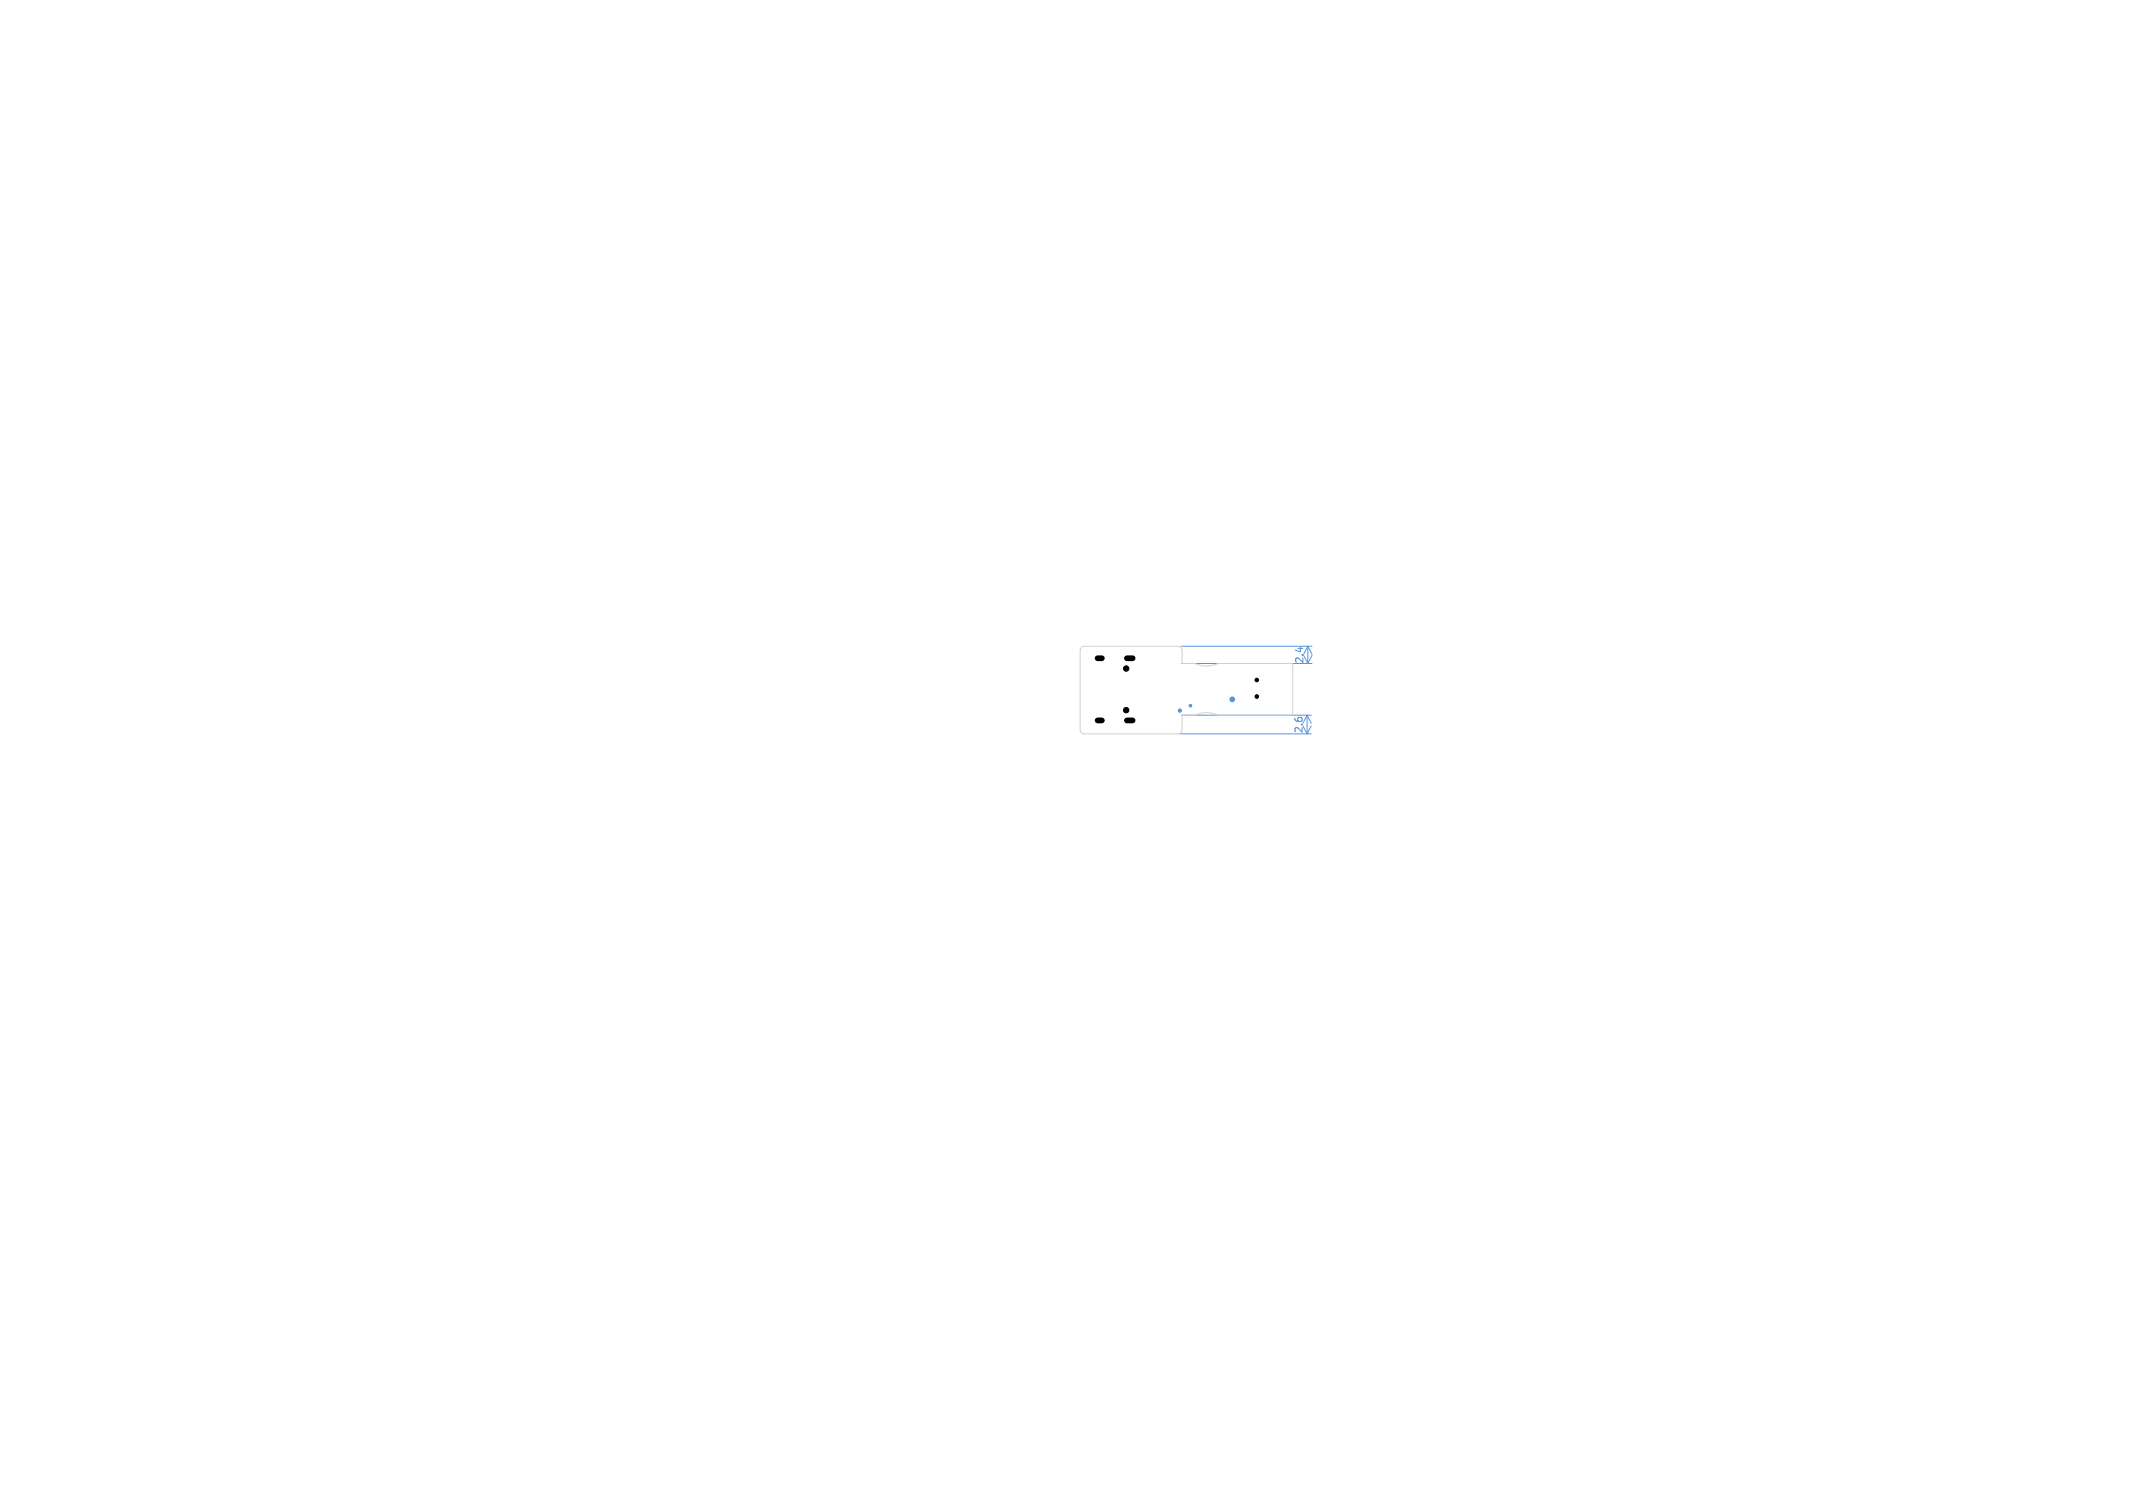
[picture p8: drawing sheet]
<svg xmlns="http://www.w3.org/2000/svg" width="297mm" height="210mm" viewBox="0 0 297 210" stroke-linecap="round" stroke-linejoin="round" font-family="sans-serif">
<defs><g id="words">
<g font-size="1.4" fill="#5994dc">
<text x="181.7" y="92.5" transform="rotate(-90 181.7 92.5)">2.4</text>
<text x="181.6" y="102.2" transform="rotate(-90 181.6 102.2)">2.6</text>
</g>
</g></defs>
<path d="M164.5 90h18.2M164.5 92.4h18.2M164.5 99.6h18.1M182 99.6v2.6l.6-1.1M182 99.6l.6 1.1M182 99.6l-.6 1.1M182.1 90v2.4l.6-1.1M182.1 90l.6 1.1M182.1 90l-.6 1.1M164.3 102.2h18.3" fill="none" stroke="#5994dc" stroke-width=".14"/>
<circle cx="165.8" cy="98.3" r=".13" fill="none" stroke="#5994dc" stroke-width=".25"/>
<g fill="#5994dc" stroke="#5994dc" stroke-width=".14">
<circle cx="156.8" cy="93.1" r=".24"/>
<circle cx="156.8" cy="98.9" r=".24"/>
</g>
<circle cx="171.6" cy="97.4" r=".2" fill="none" stroke="#5994dc" stroke-width=".4"/>
<circle cx="164.3" cy="99" r=".15" fill="none" stroke="#5994dc" stroke-width=".3"/>
<path d="M150.6 90.2l.4-.2h13a.6 .6 0 0 1 .6 .6v1.8h1.8a3.8 3.8 0 0 0 3.2 0h10.4v7.2h-10.4a3.8 3.8 0 0 0-3.2 0h-1.8v2a.6 .6 0 0 1-.6 .6h-13a.6 .6 0 0 1-.6-.6v-11z" fill="none" stroke="#d0d2cd" stroke-width=".14"/>
<g fill="#000" stroke="#000" stroke-width=".14">
<circle cx="156.8" cy="98.9" r=".37"/>
<circle cx="156.8" cy="93.1" r=".37"/>
<circle cx="175" cy="97" r=".25"/>
<circle cx="175" cy="94.7" r=".25"/>
</g>
<path d="M152.8 91.7h.6M156.9 91.7h.8M152.8 100.3h.6M156.9 100.3h.8" fill="none" stroke="#000" stroke-width=".8"/>
<use href="#words"/>
</svg>
